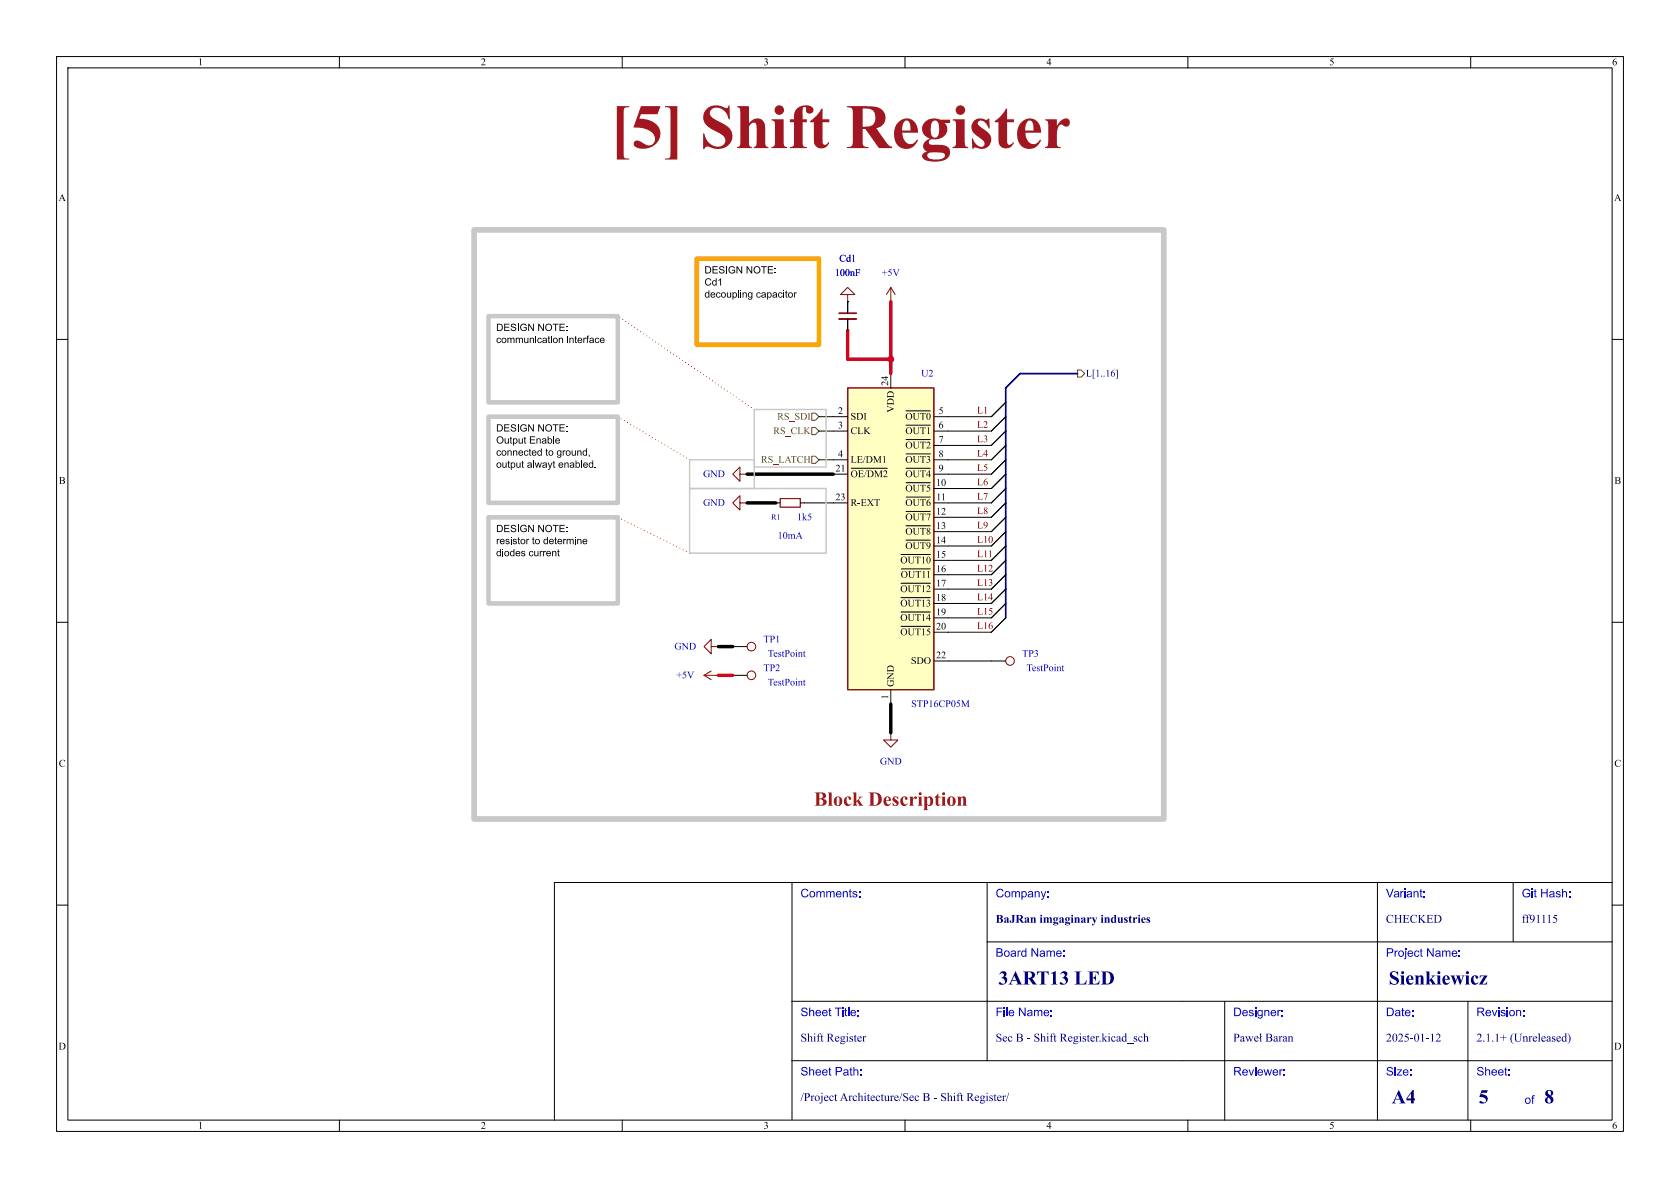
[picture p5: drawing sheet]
<svg xmlns="http://www.w3.org/2000/svg" width="297mm" height="210mm" viewBox="0 0 297 210" stroke-linecap="round" stroke-linejoin="round" font-family="sans-serif">
<defs><g id="words">
<text font-size="11.1" fill="#a21622" x="107.9" y="29.1">[5] ShiftRegister</text>
<text font-size="3.5" fill="#a21622" x="143.9" y="142.9">BlockDescription</text>
<g font-size="3.5" fill="#00007f">
<text x="176.5" y="174.9">3ART13LED</text>
<text x="245.5" y="174.9">Sienkiewicz</text>
<text x="246" y="195.9">A4</text>
<text x="261.4" y="196">5</text>
<text x="273" y="196">8</text>
</g>
<g font-size="2.1" fill="#00f">
<text x="141.5" y="159.2">Comments:</text>
<text x="176" y="159.2">Company:</text>
<text x="245" y="159.2">Variant:</text>
<text x="269" y="159.2">Git Hash:</text>
<text x="176" y="169.7">Board Name:</text>
<text x="245" y="169.7">Project Name:</text>
<text x="141.5" y="180.2">Sheet Title:</text>
<text x="176" y="180.2">File Name:</text>
<text x="218" y="180.2">Designer:</text>
<text x="245" y="180.2">Date:</text>
<text x="261" y="180.2">Revision:</text>
<text x="141.5" y="190.7">Sheet Path:</text>
<text x="218" y="190.7">Reviewer:</text>
<text x="245" y="190.7">Size:</text>
<text x="261" y="190.7">Sheet:</text>
<text x="269.5" y="195.7">of</text>
</g>
<g font-size="2.1" fill="#00007f">
<text x="176" y="163.7">BaJRanimgaginaryindustries</text>
<text x="245" y="163.7">CHECKED</text>
<text x="269" y="163.7">ff91115</text>
<text x="141.5" y="184.7">Shift Register</text>
<text x="176" y="184.7">SecB - Shift Register.kicad_sch</text>
<text x="223.7" y="184.7">Baran</text>
<text x="245" y="184.7">2025-01-12</text>
<text x="261" y="184.7">2.1.1+(Unreleased)</text>
<text x="141.5" y="195.2">/ProjectArchitecture/SecB - Shift Register/</text>
</g>
<g font-size="1.8">
<text x="35" y="12">1</text>
<text x="85" y="12">2</text>
<text x="135" y="12">3</text>
<text x="185" y="12">4</text>
<text x="235" y="12">5</text>
<text x="285" y="12">6</text>
<text x="10.3" y="36">A</text>
<text x="285.3" y="36">A</text>
<text x="124.5" y="53.3">decoupling capacitor</text>
<text x="87.7" y="61.4">communication interface</text>
<text x="157.2" y="68.2" transform="rotate(-90 157.2 68.2)">24</text>
<text x="148.1" y="73.4">2</text>
<text x="148.1" y="75.9">3</text>
<text x="150.4" y="74.6">SDI</text>
<text x="150.4" y="77.2">CLK</text>
<text x="158.5" y="72.9" transform="rotate(-90 158.5 72.9)">VDD</text>
<text x="165.9" y="73.4">5</text>
<text x="165.9" y="75.9">6</text>
<text x="87.7" y="81.3">connected to ground,</text>
<text x="87.7" y="83.4">output alwayt enabled.</text>
<text x="147.7" y="83.6">21</text>
<text x="148.1" y="81">4</text>
<text x="150.4" y="82.3">LE/DM1</text>
<text x="165.9" y="78.5">7</text>
<text x="165.9" y="81">8</text>
<text x="165.9" y="83.6">9</text>
<text x="10.4" y="86">B</text>
<text x="147.7" y="88.6">23</text>
<text x="150.4" y="84.8">~{OE/DM2} ~{OUT4}</text>
<text x="150.4" y="89.9">R-EXT</text>
<text x="165.5" y="86.1">10</text>
<text x="165.5" y="88.6">11</text>
<text x="285.4" y="86">B</text>
<text x="165.5" y="91.2">12</text>
<text x="165.5" y="93.7">13</text>
<text x="87.7" y="96.9">resistor to determine</text>
<text x="87.7" y="99">diodes current</text>
<text x="159.2" y="100">~{OUT10}</text>
<text x="165.5" y="96.3">14</text>
<text x="165.5" y="98.8">15</text>
<text x="165.5" y="101.3">16</text>
<text x="159.2" y="105.1">~{OUT12}</text>
<text x="159.2" y="107.7">~{OUT13}</text>
<text x="159.2" y="102.6">~{OUT11}</text>
<text x="165.5" y="103.9">17</text>
<text x="165.5" y="106.4">18</text>
<text x="159.2" y="110.2">~{OUT14}</text>
<text x="159.2" y="112.7">~{OUT15}</text>
<text x="165.5" y="109">19</text>
<text x="165.5" y="111.5">20</text>
<text x="161" y="117.8">SDO</text>
<text x="165.5" y="116.6">22</text>
<text x="157.2" y="123.6" transform="rotate(-90 157.2 123.6)">1</text>
<text x="158.5" y="121.4" transform="rotate(-90 158.5 121.4)">GND</text>
<text x="10.4" y="136">C</text>
<text x="285.4" y="136">C</text>
<text x="10.3" y="186">D</text>
<text x="285.3" y="186">D</text>
<text x="35" y="200">1</text>
<text x="85" y="200">2</text>
<text x="135" y="200">3</text>
<text x="185" y="200">4</text>
<text x="235" y="200">5</text>
<text x="285" y="200">6</text>
</g>
<g font-size="1.8" fill="#0000c2">
<text x="148.4" y="46.7">Cd1</text>
<text x="147.6" y="49.2">100nF</text>
<text x="155.9" y="49.2">+5V</text>
<text x="162.9" y="67">U2</text>
<text x="124.3" y="89.9">GND</text>
<text x="124.3" y="84.8">GND</text>
<text x="137.5" y="95.7">10mA</text>
<text x="140.9" y="92.4">1k5</text>
<text x="119.2" y="115.3">GND</text>
<text x="135" y="114">TP1</text>
<text x="135" y="119.1">TP2</text>
<text x="135.7" y="116.6">TestPoint</text>
<text x="180.7" y="116.6">TP3</text>
<text x="181.5" y="119.1">TestPoint</text>
<text x="119.6" y="120.4">+5V</text>
<text x="135.7" y="121.6">TestPoint</text>
<text x="161.1" y="125.4">STP16CP05M</text>
<text x="155.6" y="135.6">GND</text>
</g>
<text font-size="1.8" fill="#000084" x="192" y="67">L[1..16]</text>
<g font-size="1.8" fill="#725600">
<text x="136.7" y="77.2">RS_CLK</text>
<text x="137.4" y="74.6">RS_SDI</text>
<text x="134.5" y="82.3">RS_LATCH</text>
</g>
<g font-size="1.8" fill="#840000">
<text x="172.7" y="75.9">L2</text>
<text x="172.7" y="73.3">L1</text>
<text x="172.7" y="80.9">L4</text>
<text x="172.7" y="78.4">L3</text>
<text x="172.7" y="83.5">L5</text>
<text x="172.7" y="88.6">L7</text>
<text x="172.7" y="86">L6</text>
<text x="172.7" y="93.6">L9</text>
<text x="172.7" y="91.1">L8</text>
<text x="172.7" y="98.7">L11</text>
<text x="172.7" y="101.3">L12</text>
<text x="172.7" y="96.2">L10</text>
<text x="172.7" y="106.3">L14</text>
<text x="172.7" y="103.8">L13</text>
<text x="172.7" y="108.9">L15</text>
<text x="172.7" y="111.4">L16</text>
</g>
<text font-size="1.4" fill="#0000c2" x="136.3" y="92.2">R1</text>
</g></defs>
<g fill="none" stroke="#000" stroke-width=".18">
<path d="M10 10h277v190h-277zM12 12h273v186h-273zM60 10v2M110 10v2M160 10v2M210 10v2M260 10v2M10 60h2M285 60h2M10 110h2M285 110h2M10 160h2"/>
<path d="M209 177h76M216.5 177v21M259.5 177v21M285 160h2M285 166.5h-41.5v31.5M60 198v2M110 198v2M160 198v2M209 187.5h76M210 198v2M260 198v2"/>
</g>
<g fill="#00007f">
<path d="M218 182.7h.6a.42 .42 0 0 1 .5 .5 .42 .42 0 0 1-.7 .3l.1 .5 .1 .1h-.6l.2-.1v-1.2h.2v.6a.31 .31 0 0 0 .5-.3 .31 .31 0 0 0-.5-.3z"/>
<path d="M219.4 183.2h.3l.2 .1 .1 .7h.1l-.2 .1-.1-.1a.29 .29 0 0 1-.5 0v-.1l.3 .1 .2-.1v-.3l-.5 .3 .5-.4-.2-.3-.3 .3z"/>
<path d="M220.1 183.2h.4l-.1 .1 .2 .6 .3-.4-.3-.3h.5l-.1 .1 .2 .6 .2-.6-.1-.1h.3l-.4 1-.3-.6-.3 .6z"/>
<path d="M221.8 183.3l.4-.1 .3 .2v.1h-.6l.1 .4 .3 .1 .2-.2a.38 .38 0 0 1-.6 .3 .38 .38 0 0 1 0-.6h.4l-.2-.3-.4 .3z"/>
<path d="M222.6 182.8l.3-.1v.6l.2-.2-.2 .3 .1 .6 .1 .1h-.5l.2-.2v-.4l-.2 .2 .2-.3v-.5z"/>
</g>
<g fill="none" stroke="#000" stroke-width=".18">
<path d="M149.9 53.3h.1M149.9 53.3v2.1M149.9 56.4v2M157.5 53.3h.1M132.1 88.9h.1M132.1 83.8h.1M137.2 88.9h.7M141.5 88.9h.7M127 114.3h.1M127 119.4h.1M129.5 114.3h2.6M129.5 119.4h2.6"/>
<path d="M140 156v42M174.5 156v31.5M243.5 156v10.5h-69M267.5 156v10.5M285 156h-187v42M140 177h69M140 187.5h69"/>
</g>
<g fill="none" stroke="#840000" stroke-width=".18">
<path d="M149.9 52.1h1.2l-1.2-1.3-1.3 1.3h1.3v1.2M157.5 50.8l-.8 1.3M157.5 50.8l.7 1.3M157.5 50.8v2.5M130.8 88.9v-1.3l-1.3 1.3 1.3 1.3v-1.3h1.3M130.8 83.8v-1.2l-1.3 1.2 1.3 1.3v-1.3h1.3M124.5 119.4l1.2 .7M124.5 119.4h2.5M125.7 114.3v-1.3l-1.2 1.3 1.2 1.3v-1.3h1.3M125.7 118.6l-1.2 .8"/>
<circle cx="132.8" cy="119.4" r=".76"/>
<circle cx="132.8" cy="114.3" r=".76"/>
</g>
<path d="M137.9 88.1h3.6v1.6h-3.6z" fill="none" stroke="#840000" stroke-width=".2"/>
<path d="M148.3 55.4h3.1" fill="none" stroke="#840000" stroke-width=".3"/>
<path d="M148.3 56.4h3.1" fill="none" stroke="#840000" stroke-width=".33"/>
<path d="M149.9 68.6h15.2v53.3h-15.2z" fill="#ffffc2"/>
<path d="M149.9 68.6h15.2v53.3h-15.2z" fill="none" stroke="#840000" stroke-width=".25"/>
<g fill="none" stroke="#000" stroke-width=".18">
<path d="M149.9 53.3h.1M149.9 53.3v2.1M149.9 56.4v2M144.8 73.7h5.1M144.8 76.2h5.1M160.2 72.6h4.3M160.2 75.2h4.3M160.2 77.7h4.3M177.8 71.1l-2.5 2.6h-10.2M177.8 73.7l-2.5 2.5h-10.2M177.8 78.7l-2.5 2.6h-10.2M177.8 76.2l-2.5 2.5h-10.2"/>
<path d="M142.2 88.9h5.1M144.8 81.3h5.1M150.5 82.8h6.4M159.3 98h5.2M160.2 82.8h4.3M160.2 80.2h4.3M160.2 85.3h4.3M160.2 87.9h4.3M160.2 90.4h4.3M160.2 92.9h4.3M160.2 95.5h4.3M177.8 81.3l-2.5 2.5h-10.2"/>
<path d="M177.8 88.9l-2.5 2.5h-7.7M177.8 99.1l-2.5 2.5h-7.7M177.8 96.5l-2.5 2.6h-7.7M177.8 91.4l-2.5 2.6h-7.7M177.8 83.8l-2.5 2.6h-7.7M177.8 86.4l-2.5 2.5h-7.7M177.8 94l-2.5 2.5h-7.7M159.3 103.1h5.2M159.3 105.6h5.2M159.3 108.2h5.2M159.3 110.7h5.2M159.4 100.6h5.1"/>
<path d="M167.6 116.8h10.2M177.8 106.7l-2.5 2.5h-7.7M177.8 109.2l-2.5 2.6h-7.7M177.8 101.6l-2.5 2.5h-7.7M177.8 104.1l-2.5 2.6h-7.7M157.5 129.5h.1M157.5 121.9v2.6"/>
</g>
<g fill="#000">
<path d="M87.8 57.2h.5a.64 .64 0 0 1 .6 .7 .64 .64 0 0 1-.6 .6h-.5v-.1h.5a.49 .49 0 0 0 .4-.5 .49 .49 0 0 0-.4-.5h-.3v1h-.2zM89.1 57.2h1v.2h-.8v.4h.7v.1h-.7v.5h.8v.1h-1zM90.4 57.3h.6l.2 .2-.1 .1a.27 .27 0 0 0-.3-.3 .27 .27 0 0 0-.2 .4l.2 .1a.43 .43 0 0 1 .4 .5 .43 .43 0 0 1-.7 .2l-.2-.3 .1-.1a.33 .33 0 0 0 .4 .3 .33 .33 0 0 0 .3-.3l-.7-.3zM91.5 57.2h.2v1.3h-.2zM92.1 57.4l.7-.2 .3 .2v.2h-.1a.49 .49 0 0 0-.7-.1 .49 .49 0 0 0-.1 .7 .49 .49 0 0 0 .7 .1l.1-.3h-.4v-.1h.5v.4a.69 .69 0 0 1-.9 .1 .69 .69 0 0 1-.1-1zM93.4 57.2h.1l.7 1v-1h.2v1.3h-.2l-.7-1v1h-.1zM94.6 59.4h.2v.1h-.2zM95.2 57.2h.1l.7 1v-1h.2v1.3h-.2l-.7-1v1h-.1zM96.6 57.4a.63 .63 0 0 1 .9 .1 .63 .63 0 0 1-.3 .9 .63 .63 0 0 1-.8-.5h.2a.47 .47 0 0 0 .6 .4 .47 .47 0 0 0 .1-.8l-.5-.1-.2 .2v.3h-.2zM97.4 59.4h.2v.1h-.2zM97.7 57.2h1v.2h-.4v1.1h-.2v-1.1h-.4zM98.9 57.2h.9v.2h-.7v.4h.7v.1h-.7v.5h.8v.1h-1z"/>
<path d="M100.1 57.6h.2v.2h-.2zM100.1 58.3h.2v.2h-.2zM100.3 59.4h.1v.1h-.1zM124.7 47.1h.4a.64 .64 0 0 1 .6 .6 .64 .64 0 0 1-.6 .6h-.4v-.1h.4a.49 .49 0 0 0 .5-.5 .49 .49 0 0 0-.5-.5h-.3v1h-.1zM124.7 51.8l.3-.1 .2 .1v-.5h.2v1.3h-.1v-.1l-.2 .1h-.3l-.2-.4 .2-.1a.29 .29 0 0 0 .3 .4 .29 .29 0 0 0 .1-.5l-.2-.2-.2 .3h-.2zM124.8 49.4l.6-.2 .3 .3-.1 .1a.45 .45 0 0 0-.7-.2 .45 .45 0 0 0 0 .7l.3 .2h.3l.1-.3 .2 .1a.62 .62 0 0 1-1 .3 .62 .62 0 0 1 0-1zM126 47.1h.9v.1h-.8v.4h.7v.2h-.7v.4h.8v.1h-.9zM126 49.6l.3-.1 .2 .2v-.5h.2v1.3h-.2v-.1l-.1 .1-.3-.1-.2-.3 .1-.1a.29 .29 0 0 0 .4 .3 .29 .29 0 0 0 .1-.4l-.3-.2-.2 .3h-.1zM127.2 47.2l.6-.1 .3 .3h-.2a.27 .27 0 0 0-.3-.3 .27 .27 0 0 0-.2 .4l.2 .1a.43 .43 0 0 1 .5 .6 .43 .43 0 0 1-.8 .1l-.2-.3 .1-.1a.33 .33 0 0 0 .4 .3 .33 .33 0 0 0 .3-.3l-.7-.3zM127 49.5l.5-.3v1.3h-.2v-1l-.3 .2zM128.4 47.1h.1v1.2h-.1zM129 47.2l.6-.1 .3 .2v.1l-.1 .1a.49 .49 0 0 0-.7-.1 .49 .49 0 0 0-.1 .7 .49 .49 0 0 0 .7 0l.1-.3h-.4v-.1h.6v.5a.69 .69 0 0 1-1 0 .69 .69 0 0 1 0-1z"/>
<path d="M130.2 47.1h.2l.6 1v-1h.2v1.2h-.2l-.6-1v1h-.2zM130.5 51.3h.1v1.3h-.1zM130.9 51.3h.1v.2h-.1zM132 47.1h.2l.6 1v-1h.2v1.2h-.2l-.7-1v1h-.1zM133.4 47.2a.63 .63 0 0 1 1 .1 .63 .63 0 0 1-.4 1 .63 .63 0 0 1-.8-.6h.2a.47 .47 0 0 0 .7 .5 .47 .47 0 0 0 .1-.8l-.5-.2-.3 .2v.3h-.2zM134.6 47.1h1v.1h-.5v1.1h-.1v-1.1h-.4zM135.7 47.1h1v.1h-.8v.4h.7v.2h-.7v.4h.8v.1h-1zM136.9 47.4h.2v.2h-.2zM136.9 48.2h.2v.1h-.2zM138.5 51.3h.1v.2h-.1zM138.9 51.5l.2-.1v.3h.1v.1h-.1v.5l.1 .3a.23 .23 0 0 1-.2 0 .23 .23 0 0 1-.1-.3v-.5h-.1zM87.8 75h.5a.64 .64 0 0 1 .6 .6 .64 .64 0 0 1-.6 .7h-.5v-.2h.5a.49 .49 0 0 0 .4-.5 .49 .49 0 0 0-.4-.4h-.3v.9h-.2z"/>
<path d="M88 77.3a.63 .63 0 0 1 .9 .1 .63 .63 0 0 1-.3 .9 .63 .63 0 0 1-.8-.5h.2a.47 .47 0 0 0 .6 .4 .47 .47 0 0 0 .1-.8l-.5-.1-.2 .2v.3h-.2zM89.1 75h1v.2h-.8v.3h.7v.2h-.7v.4h.8v.2h-1zM89.2 77.5h.2v.7l.2 .1 .2-.1v-.7h.2v.9h-.2v-.1l-.3 .1-.2-.1zM90.4 75.1l.6-.1 .2 .3-.1 .1a.27 .27 0 0 0-.3-.3 .27 .27 0 0 0-.2 .4h.2a.43 .43 0 0 1 .4 .6 .43 .43 0 0 1-.7 .2l-.2-.3 .1-.1a.33 .33 0 0 0 .4 .3 .33 .33 0 0 0 .3-.4l-.7-.3zM90.2 77.3l.2-.1v.3h.1v.1h-.1v.5l.2 .3a.23 .23 0 0 1-.3 0 .23 .23 0 0 1-.1-.3v-.5h-.1zM90.7 77.5h.1v.1a.42 .42 0 0 1 .7 .4 .42 .42 0 0 1-.7 .3v.5h-.1v-.8h.1a.29 .29 0 0 0 .4 .3 .29 .29 0 0 0 .1-.5l-.3-.2-.2 .4h-.1zM91.5 75h.2v1.3h-.2zM91.7 77.5h.1v.7l.2 .1 .2-.1 .1-.7h.1v.9h-.1v-.1l-.3 .1-.3-.1zM92.1 75.2l.7-.2 .3 .2v.2h-.1a.49 .49 0 0 0-.7-.1 .49 .49 0 0 0-.1 .7 .49 .49 0 0 0 .7 .1l.1-.3h-.4v-.2h.5v.5a.69 .69 0 0 1-.9 0 .69 .69 0 0 1-.1-.9zM92.7 77.3l.2-.1v.3h.1v.1h-.1v.5l.1 .3a.23 .23 0 0 1-.2 0 .23 .23 0 0 1-.1-.3v-.5h-.1zM93.4 75h.1l.7 1v-1h.2v1.3h-.2l-.7-1v1h-.1zM93.7 77.1h.9v.2h-.8v.4h.8v.1h-.8v.5h.8v.1h-.9z"/>
<path d="M94.8 77.5h.2v.1l.3-.1 .2 .1 .1 .8h-.2v-.6l-.2-.2-.2 .2v.6h-.2zM95.2 75h.1l.7 1v-1h.2v1.3h-.2l-.7-1v1h-.1zM95.9 77.6l.1-.1a.4 .4 0 0 1 .5 0 .4 .4 0 0 1 .1 .5v.4l-.2-.1-.4 .1-.2-.1v-.1l.5 .1 .1-.3-.6 .2a.48 .48 0 0 1 .6-.4l-.1-.2-.5 .2zM96.8 77.1h.2v.5a.42 .42 0 0 1 .6 .4 .42 .42 0 0 1-.6 .3v.1h-.2v-.5h.2a.29 .29 0 0 0 .3 .4 .29 .29 0 0 0 .1-.5l-.2-.2-.2 .3h-.2zM96.6 75.2a.63 .63 0 0 1 .9 .1 .63 .63 0 0 1-.3 .9 .63 .63 0 0 1-.8-.5h.2a.47 .47 0 0 0 .6 .4 .47 .47 0 0 0 .1-.8l-.5-.1-.2 .2v.3h-.2zM96.9 59.5l.2-.1v.3h.2v.1h-.2v.6l.2 .2a.23 .23 0 0 1-.3 0 .23 .23 0 0 1-.1-.2v-.6h-.1zM97.8 77.1h.2v1.3h-.2zM97.7 75h1v.2h-.4v1.1h-.2v-1.1h-.4zM98.3 77.6l.1-.1a.43 .43 0 0 1 .4 .1 .43 .43 0 0 1 .2 .4h-.7l.2 .3 .5-.2a.44 .44 0 0 1-.6 .3 .44 .44 0 0 1-.2-.5h.6l-.2-.3-.4 .3zM98.9 75h.9v.2h-.7v.3h.7v.2h-.7v.4h.8v.2h-1zM100.1 75.4h.2v.1h-.2zM100.1 76.1h.2v.2h-.2z"/>
<path d="M101.7 59.5l.1-.1v.3h.2v.1h-.2v.6l.2 .2a.23 .23 0 0 1-.2 0 .23 .23 0 0 1-.1-.2v-.6h-.1zM103.8 59.4h.4l-.3 .2 .2 .2h-.2v.8h-.1v-.8h-.2zM160.3 73.1a.59 .59 0 0 1 .9 .2 .59 .59 0 0 1-.3 .8 .59 .59 0 0 1-.8-.5h.2a.42 .42 0 0 0 .5 .5 .42 .42 0 0 0 .3-.6 .39 .39 0 0 0-.5-.5 .39 .39 0 0 0-.3 .6h-.2zM160.3 75.7a.59 .59 0 0 1 .9 .1 .59 .59 0 0 1-.3 .9 .59 .59 0 0 1-.8-.6h.2a.42 .42 0 0 0 .5 .6 .42 .42 0 0 0 .3-.7 .39 .39 0 0 0-.5-.4 .39 .39 0 0 0-.3 .5h-.2zM160.3 78.2a.59 .59 0 0 1 .9 .2 .59 .59 0 0 1-.3 .8 .59 .59 0 0 1-.8-.5h.2a.42 .42 0 0 0 .5 .5 .42 .42 0 0 0 .3-.6 .39 .39 0 0 0-.5-.5 .39 .39 0 0 0-.3 .6h-.2zM161.3 73h.6l-.2 .1v.6a.35 .35 0 0 0 .3 .4 .35 .35 0 0 0 .4-.4l-.1-.6-.1-.1h.4l-.2 .1v.6a.46 .46 0 0 1-.4 .5 .46 .46 0 0 1-.5-.5v-.6zM161.3 75.6h.6l-.2 .1v.6a.35 .35 0 0 0 .3 .4 .35 .35 0 0 0 .4-.5l-.1-.6h-.1h.4l-.2 .1v.5a.46 .46 0 0 1-.4 .6 .46 .46 0 0 1-.5-.6v-.6zM161.3 78.1h.6l-.2 .1v.6a.35 .35 0 0 0 .3 .4 .35 .35 0 0 0 .4-.4l-.1-.6-.1-.1h.4l-.2 .1v.6a.46 .46 0 0 1-.4 .5 .46 .46 0 0 1-.5-.5v-.6zM162.7 73h.9l.1 .3-.2-.2h-.3v1l.2 .1h-.5l.2-.1v-1h-.3l-.1 .2zM162.7 75.6h.9l.1 .2-.2-.2h-.3v1l.2 .1h-.5l.2-.1v-1h-.3l-.1 .2zM162.7 78.1h.9l.1 .3-.2-.2h-.3v.9l.2 .2h-.5l.2-.1v-1h-.3l-.1 .2zM163.9 75.7l.3-.2v1.1l.2 .1h-.5l.2-.1v-.7v-.2z"/>
<path d="M163.9 73.1l.1-.1a.6 .6 0 0 1 .6 .5 .6 .6 0 0 1-.3 .7h-.3l-.1-.2-.1-.4h.1a.3 .3 0 0 0 0 .4 .3 .3 0 0 0 .3 .1l.2-.7-.2-.3a.36 .36 0 0 0-.3 .5h-.1zM163.9 78.2a.39 .39 0 0 1 .6 .1 .39 .39 0 0 1-.3 .6l-.3 .2 .6-.1-.1 .3-.7-.1a.74 .74 0 0 0 .5-.9l-.2-.1-.2 .2zM87.8 92.8h.5a.64 .64 0 0 1 .6 .6 .64 .64 0 0 1-.6 .7h-.5v-.2h.5a.49 .49 0 0 0 .4-.5 .49 .49 0 0 0-.4-.5h-.3v1h-.2zM87.9 97.5l.3-.1 .2 .1v-.4h.2v1.2h-.2v-.1l-.1 .1h-.3l-.2-.3 .1-.1a.29 .29 0 0 0 .4 .3 .29 .29 0 0 0 .1-.5l-.3-.2-.2 .4h-.1zM89.1 92.8h1v.1h-.8v.4h.7v.2h-.7v.4h.8v.2h-1zM89.8 81.5l.2-.1v.4h.1v.1h-.1v.5l.2 .3a.23 .23 0 0 1-.3 0 .23 .23 0 0 1-.1-.3v-.5h-.1zM90.4 92.9l.6-.1 .2 .3-.1 .1a.27 .27 0 0 0-.3-.4 .27 .27 0 0 0-.2 .4l.2 .1a.43 .43 0 0 1 .4 .6 .43 .43 0 0 1-.7 .1l-.2-.3 .1-.1a.33 .33 0 0 0 .4 .3 .33 .33 0 0 0 .3-.3l-.7-.3zM90.3 94.9h.2v.2h-.2zM90.3 97.5l.2-.1 .3 .1v-.4h.1v1.2h-.1v-.1l-.2 .1h-.3l-.2-.3 .2-.1a.29 .29 0 0 0 .4 .3 .29 .29 0 0 0 .1-.5l-.3-.2-.2 .4h-.2zM91.5 92.8h.2v1.3h-.2zM91.6 95h.2v.3h.1v.1h-.1v.5l.1 .3a.23 .23 0 0 1-.2 0 .23 .23 0 0 1-.1-.3v-.5h-.1zM92.1 92.9l.7-.1 .3 .2v.1l-.1 .1a.49 .49 0 0 0-.7-.1 .49 .49 0 0 0-.1 .7 .49 .49 0 0 0 .7 0l.1-.2h-.4v-.2h.5v.5a.69 .69 0 0 1-.9 0 .69 .69 0 0 1-.1-1z"/>
<path d="M92.3 81.5l.2-.1v.4h.1v.1h-.1v.5l.1 .3a.23 .23 0 0 1-.2 0 .23 .23 0 0 1-.1-.3v-.5h-.1zM93.4 92.8h.1l.7 1v-1h.2v1.3h-.2l-.7-1v1h-.1zM93.6 79.4l.1-.1v.3h.2v.1h-.2v.6l.2 .2a.23 .23 0 0 1-.2 0 .23 .23 0 0 1-.1-.2v-.6h-.1zM94.2 81.4h.2v1.3h-.2zM94.2 95h.1v.3h.2v.1h-.2v.5l.2 .3a.23 .23 0 0 1-.2 0 .23 .23 0 0 1-.1-.3v-.5h-.1zM95.2 92.8h.1l.7 1v-1h.2v1.3h-.2l-.7-1v1h-.1zM95.1 79.7l.3-.1 .2 .1v-.4h.2v1.2h-.2v-.1l-.1 .2-.3-.1-.2-.3 .1-.1a.29 .29 0 0 0 .4 .3 .29 .29 0 0 0 .1-.5l-.3-.2-.2 .4h-.1zM96.5 79.4l.2-.1v.3h.2v.1h-.2v.6l.2 .2a.23 .23 0 0 1-.3 0 .23 .23 0 0 1-.1-.2v-.6h-.1zM96.2 95.4l.3-.1 .2 .1v-.5h.2v1.3h-.2v-.1l-.2 .1h-.2l-.2-.4 .1-.1a.29 .29 0 0 0 .4 .4 .29 .29 0 0 0 .1-.5l-.3-.2-.2 .3h-.1zM96.6 92.9a.63 .63 0 0 1 .9 .1 .63 .63 0 0 1-.3 1 .63 .63 0 0 1-.8-.6h.2a.47 .47 0 0 0 .6 .5 .47 .47 0 0 0 .1-.8l-.5-.2-.2 .3v.2h-.2zM97.8 81.5l.2-.1v.4h.1v.1h-.1v.5l.2 .3a.23 .23 0 0 1-.3 0 .23 .23 0 0 1-.1-.3v-.5h-.1zM97.7 92.8h1v.1h-.4v1.2h-.2v-1.2h-.4z"/>
<path d="M98.1 95h.2v.3h.1v.1h-.1v.5l.2 .3a.23 .23 0 0 1-.3 0 .23 .23 0 0 1-.1-.3v-.5h-.1zM98.9 92.8h.9v.1h-.7v.4h.7v.2h-.7v.4h.8v.2h-1zM98.6 97.2l.2-.1v.3h.1v.1h-.1v.6l.2 .2a.23 .23 0 0 1-.3 0 .23 .23 0 0 1-.1-.2v-.6h-.1zM100.1 93.1h.2v.2h-.2zM100.1 93.9h.2v.2h-.2zM101.7 94.9h.1v.2h-.1zM101.8 81.4h.1v.5a.42 .42 0 0 1 .7 .3 .42 .42 0 0 1-.7 .4v.1h-.1v-.5h.1a.29 .29 0 0 0 .4 .4 .29 .29 0 0 0 .1-.5l-.3-.2-.2 .3h-.1zM102.7 81.4h.2v1.3h-.2zM103.1 79.7l.3-.1 .2 .1v-.4h.2v1.2h-.2v-.1l-.1 .2-.3-.1-.2-.3 .1-.1a.29 .29 0 0 0 .4 .3 .29 .29 0 0 0 .1-.5l-.3-.2-.2 .4h-.1zM104.2 81.8l.3-.1 .2 .2v-.5h.2v1.3h-.2v-.1l-.2 .1-.2-.1-.2-.3 .1-.1a.29 .29 0 0 0 .4 .4 .29 .29 0 0 0 .1-.5l-.3-.2-.2 .3h-.1zM160.3 80.8a.59 .59 0 0 1 .9 .1 .59 .59 0 0 1-.3 .9 .59 .59 0 0 1-.8-.6h.2a.42 .42 0 0 0 .5 .6 .42 .42 0 0 0 .3-.7 .39 .39 0 0 0-.5-.4 .39 .39 0 0 0-.3 .5h-.2zM160.3 85.8a.59 .59 0 0 1 .9 .2 .59 .59 0 0 1-.3 .8 .59 .59 0 0 1-.8-.5h.2a.42 .42 0 0 0 .5 .5 .42 .42 0 0 0 .3-.6 .39 .39 0 0 0-.5-.5 .39 .39 0 0 0-.3 .6h-.2z"/>
<path d="M160.3 88.4a.59 .59 0 0 1 .9 .1 .59 .59 0 0 1-.3 .9 .59 .59 0 0 1-.8-.6h.2a.42 .42 0 0 0 .5 .6 .42 .42 0 0 0 .3-.7 .39 .39 0 0 0-.5-.4 .39 .39 0 0 0-.3 .5h-.2zM160.3 90.9a.59 .59 0 0 1 .9 .2 .59 .59 0 0 1-.3 .8 .59 .59 0 0 1-.8-.5h.2a.42 .42 0 0 0 .5 .5 .42 .42 0 0 0 .3-.6 .39 .39 0 0 0-.5-.5 .39 .39 0 0 0-.3 .6h-.2zM160.3 93.5a.59 .59 0 0 1 .9 .1 .59 .59 0 0 1-.3 .9 .59 .59 0 0 1-.8-.6h.2a.42 .42 0 0 0 .5 .6 .42 .42 0 0 0 .3-.7 .39 .39 0 0 0-.5-.4 .39 .39 0 0 0-.3 .5h-.2zM160.3 96a.59 .59 0 0 1 .9 .1 .59 .59 0 0 1-.3 .9 .59 .59 0 0 1-.8-.5h.2a.42 .42 0 0 0 .5 .5 .42 .42 0 0 0 .3-.7 .39 .39 0 0 0-.5-.4 .39 .39 0 0 0-.3 .6h-.2zM161.3 80.6h.6l-.2 .1v.7a.35 .35 0 0 0 .3 .4 .35 .35 0 0 0 .4-.5l-.1-.6-.1-.1h.4l-.2 .2v.5a.46 .46 0 0 1-.4 .5 .46 .46 0 0 1-.5-.5v-.6zM161.3 85.7h.6l-.2 .1v.6a.35 .35 0 0 0 .3 .4 .35 .35 0 0 0 .4-.4l-.1-.6-.1-.1h.4l-.2 .1v.6a.46 .46 0 0 1-.4 .5 .46 .46 0 0 1-.5-.5v-.6zM161.3 88.3h.6l-.2 .1v.6a.35 .35 0 0 0 .3 .4 .35 .35 0 0 0 .4-.5l-.1-.6h-.1h.4l-.2 .1v.5a.46 .46 0 0 1-.4 .6 .46 .46 0 0 1-.5-.6v-.6zM161.3 90.8h.6l-.2 .1v.6a.35 .35 0 0 0 .3 .4 .35 .35 0 0 0 .4-.4l-.1-.6-.1-.1h.4l-.2 .1v.6a.46 .46 0 0 1-.4 .5 .46 .46 0 0 1-.5-.5v-.6zM161.3 93.3h.6l-.2 .1v.7a.35 .35 0 0 0 .3 .4 .35 .35 0 0 0 .4-.5l-.1-.6-.1-.1h.4l-.2 .2v.5a.46 .46 0 0 1-.4 .5 .46 .46 0 0 1-.5-.5v-.6zM161.3 95.9h.6l-.2 .1v.6a.35 .35 0 0 0 .3 .4 .35 .35 0 0 0 .4-.4l-.1-.6-.1-.1h.4l-.2 .1v.6a.46 .46 0 0 1-.4 .5 .46 .46 0 0 1-.5-.6v-.5zM162.7 80.6h.9l.1 .3-.2-.2h-.3v1l.2 .1h-.5l.2-.1v-1h-.3l-.1 .2zM162.7 85.7h.9l.1 .3-.2-.2h-.3v1l.2 .1h-.5l.2-.1v-1h-.3l-.1 .2z"/>
<path d="M162.7 88.3h.9l.1 .2-.2-.2h-.3v1l.2 .1h-.5l.2-.1v-1h-.3l-.1 .2zM162.7 90.8h.9l.1 .3-.2-.2h-.3v.9l.2 .2h-.5l.2-.1v-1h-.3l-.1 .2zM162.7 93.3h.9l.1 .3-.2-.2h-.3v1l.2 .1h-.5l.2-.1v-1h-.3l-.1 .2zM162.7 95.9h.9l.1 .2-.2-.1-.3-.1v1l.2 .1h-.5l.2-.1v-1l-.3 .1-.1 .1zM163.9 80.7h.4l.1 .2-.2 .2a.37 .37 0 0 1 .2 .6 .37 .37 0 0 1-.6 0 .29 .29 0 0 0 .5-.1 .29 .29 0 0 0-.3-.4 .24 .24 0 0 0 .3-.2 .24 .24 0 0 0-.2-.2 .24 .24 0 0 0-.3 .1zM163.9 90.8h.6l-.4 1.2h-.1l.4-1.1h-.4l-.2 .2zM163.9 95.9a.52 .52 0 0 1 .7 .4 .52 .52 0 0 1-.4 .6l-.4 .2 .3-.2 .2-.4-.4 .1a.2 .2 0 0 1-.1-.2 .2 .2 0 0 1 .1-.2 .26 .26 0 0 0 .2 .3 .26 .26 0 0 0 .3-.1 .26 .26 0 0 0-.1-.4l-.2-.1-.2 .3h-.1zM163.9 93.4a.3 .3 0 0 1 .5 0 .3 .3 0 0 1-.2 .5 .35 .35 0 0 1 .2 .5 .35 .35 0 0 1-.6-.1l.1-.1a.22 .22 0 0 0 .2 .3 .22 .22 0 0 0 .3-.2 .22 .22 0 0 0-.2-.2l-.1-.2-.2 .3-.1-.1a.23 .23 0 0 0 .2-.2 .23 .23 0 0 0-.2-.2v-.2h.1l.3 .3a.23 .23 0 0 0 .2-.3 .25 .25 0 0 0-.5 0h-.1zM164.1 85.7h.4l-.1 .2h-.3l-.1 .1a.42 .42 0 0 1 .5 .5 .42 .42 0 0 1-.7 .2 .34 .34 0 0 0 .6-.1 .34 .34 0 0 0-.5-.4h-.1zM164 88.4l.5-.2-.3 .2-.2 .4a.36 .36 0 0 1 .5 .2 .36 .36 0 0 1-.3 .5 .36 .36 0 0 1-.4-.5h.1a.26 .26 0 0 0 .1 .4 .26 .26 0 0 0 .4-.1 .26 .26 0 0 0-.1-.4l-.2-.1-.2 .2h-.1z"/>
</g>
<g fill="none" stroke="#840000" stroke-width=".18">
<path d="M157.5 129.5v1.3h1.2l-1.2 1.3-1.3-1.3h1.3"/>
<circle cx="178.6" cy="116.8" r=".76"/>
</g>
<path d="M143.5 73h.6l.7 .7-.7 .6h-.6zM143.5 75.6h.6l.7 .6-.7 .6h-.6zM190.5 65.4h.6l.7 .6-.7 .7h-.6zM143.5 80.6h.6l.7 .7-.7 .6h-.6z" fill="none" stroke="#725600" stroke-width=".18"/>
<path d="M133.3 72.4l-24.1-16.5M121.9 81.3l-12.7-7.6M121.9 97.8l-12.7-6.4" fill="none" stroke="#f00" stroke-width=".18" stroke-dasharray="0 .6"/>
<path d="M190.5 66h-10.2l-2.5 2.6v40.6" fill="none" stroke="#000084" stroke-width=".3"/>
<path d="M132.1 83.8h15.2M132.1 88.9h5.1M127 114.3h2.5M157.5 124.5v5" fill="none" stroke="#000" stroke-width=".61"/>
<path d="M149.9 58.4v5.1h7.6M157.5 53.3v12.7M127 119.4h2.5" fill="none" stroke="#d40020" stroke-width=".61"/>
<path d="M123.2 45.7h21.6v15.3h-21.6z" fill="none" stroke="#ffa500" stroke-width=".8"/>
<path d="M86.4 55.9h22.8v15.2h-22.8zM86.4 73.7h22.8v15.2h-22.8zM86.4 91.4h22.8v15.3h-22.8z" fill="none" stroke="#c8c8c8" stroke-width=".8"/>
<path d="M133.3 72.4h12.7v10.2h-12.7zM121.9 81.3h11.4v5.1h-11.4zM121.9 86.4h24.1v11.4h-24.1z" fill="none" stroke="#c8c8c8" stroke-width=".25"/>
<path d="M83.8 40.6h121.9v104.2h-121.9z" fill="none" stroke="#c8c8c8" stroke-width="1"/>
<circle cx="157.5" cy="63.5" r=".52" fill="#d40020" stroke="#d40020" stroke-width=".18"/>
<use href="#words"/>
</svg>
